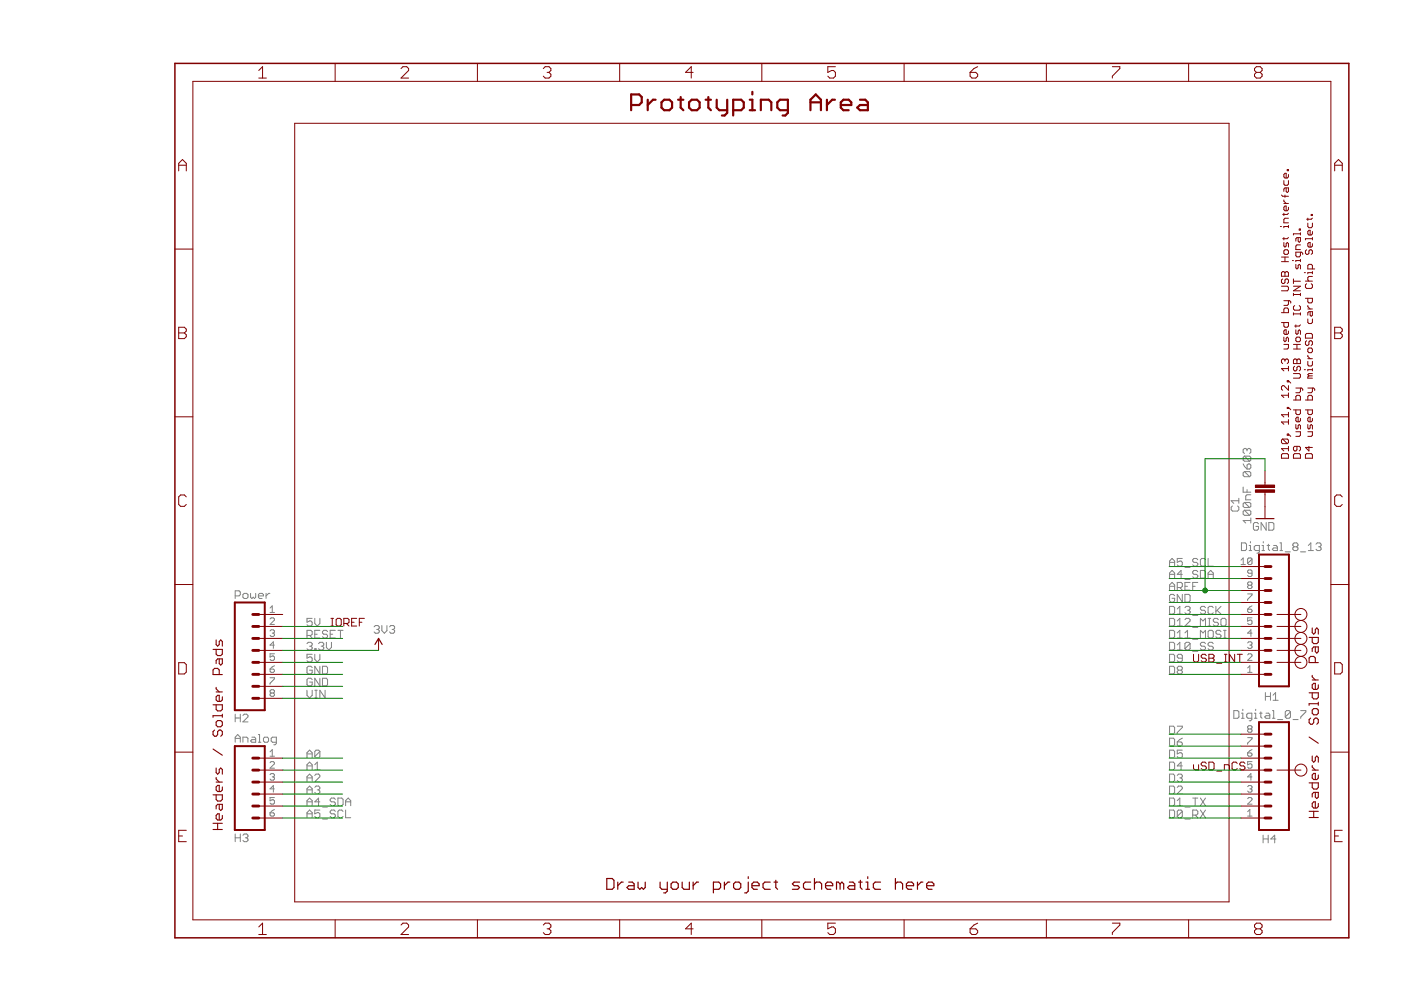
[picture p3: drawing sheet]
<svg xmlns="http://www.w3.org/2000/svg" width="297mm" height="210mm" viewBox="0 0 297 210" stroke-linecap="round" stroke-linejoin="round" font-family="sans-serif">
<g fill="none" stroke="#808080" stroke-width=".21">
<path d="M263.6 98.4l.8 1M263.8 96.7h1.1l.3 .3v.5l-.3 .3M263.8 100h1.1l.3 .3v.5l-.3 .3M263.8 96.7l-.2 .3v.5l.2 .3h1.1M263.8 100l-.2 .3v.5l.2 .3h1.1M263.8 100l1.1 1.1M263.8 96.7l1.1 1.1M264.4 95.4l.3-.3h.2l.3 .3v.5l-.3 .3M264.4 98.6l.3-.2h.2l.3 .2v.6l-.3 .2h-.5zM264.4 95.4l-.3-.3h-.3l-.2 .3v.5l.2 .3M264.4 95.4v.2M248 119.2h1"/>
<path d="M250.7 118.4h-1.1v.8l.5-.2h.3l.3 .2v.6l-.3 .2h-.5l-.3-.2M254 118.7l-.3-.3h-.6l-.2 .3v.3l.2 .2h.6l.3 .3v.3l-.3 .2h-.6l-.2-.2M255.6 118.7l-.3-.3h-.5l-.3 .3v1.1l.3 .2h.5l.3-.2M256.1 118.4v1.6h1.1M261.3 107.3l-.3 .2v.6l.3 .3h1.1l.3-.3v-.6l-.3-.2M262.7 106.2h-1.7l.6 .5M262.7 105.6v1.1M263.1 118.8l.5-.5v1.4M263.1 119.7h1M263.2 115.1h.8l.3 .3v1.1l-.3 .2h-.8zM263.6 103.3v1.1h1.6M263.8 106.5h1.1l.3 .3v.6l-.3 .2"/>
<path d="M263.8 108.2h1.1l.3 .2v.6l-.3 .3M263.8 108.2l-.2 .2v.6l.2 .3h1.1M263.8 106.5l-.2 .3v.6l.2 .2h1.1M263.8 108.2l1.1 1.1M263.8 106.5l1.1 1.1M264.4 103.8v.6M264.8 116.7h.6M264.8 115.7h.3v1M265.1 114.8v.3M265.2 110.4h-1.6l.5 .5M265.2 109.8v1.1M265.2 104.9h-.8l-.3 .3v.8h1.1"/>
<path d="M265.5 118.5l-1 1M265.5 118.5v1l-.3 .2h-.4l-.3-.2M265.5 118.5l-.3-.2h-.4l-.3 .2v1M266.8 111.1l-.2-.3h-.6l-.3 .3v1l.3 .3h.6l.2-.3v-.5h-.5M267 116.7h-.8l-.3-.2v-.6l.3-.2h.8v1.3l-.3 .3h-.2M267.6 116.7h.5M267.6 115.7h.2v1M267.8 114.8v.3M268.5 110.8v1.6l-1.1-1.6v1.6M268.6 115.7h.6M268.9 115.4v1.1l.3 .2M269 110.8h.8l.3 .3v1l-.3 .3h-.8z"/>
<path d="M270 115.7h.6l.2 .2v.8h-.8l-.3-.2 .3-.3h.8M271.4 116.7h.5M271.4 115.1h.3v1.6M272.5 117h1.1M274.4 115.9l-.3 .3v.3l.3 .2h.5l.3-.2v-.3l-.3-.3M274.4 115.9l-.3-.2v-.3l.3-.3h.5l.3 .3v.3l-.3 .2M274.4 115.9h.5M275.7 117h1.1M277.4 116.7h1.1M277.4 115.7l.5-.6v1.6M279 115.4l.3-.3h.5l.3 .3v.3l-.3 .2M279.6 115.9h.2"/>
<path d="M279.8 115.9l.3 .3v.3l-.3 .2h-.5l-.3-.2M49.9 126.3h.8l.2-.2v-.6l-.2-.2h-.8v1.6M51.8 125.8h.5l.3 .3v.5l-.3 .3h-.5l-.3-.3v-.5zM53.1 125.8v.8l.3 .3 .3-.3 .3 .3 .2-.3v-.8M54.8 126.3h1.1v-.2l-.3-.3h-.6l-.2 .3v.5l.2 .3h.6M56.4 125.8v1.1M57.2 125.8h-.2l-.6 .5M57.3 128.9l.4-.4v1.4M57.3 131.2l.2-.2h.5l.2 .2v.3l-.9 .9h.9M57.3 133.8l.2-.3h.5l.2 .3-.2 .4M57.3 129.9h.9M57.7 134.2h.3"/>
<path d="M58 134.2l.2 .3-.2 .4h-.5l-.2-.2M58.2 138.6h-.9v.7l.4-.2 .5 .2v.5l-.2 .2h-.5l-.2-.2M58.2 136.8h-.9l.7-.7v1.4M65.1 134.7h.8l.3-.2v-.6l-.3-.3h-.8v1.7M65.1 136.5l.3-.3h.5l.3 .3v.2l-.3 .3M65.6 134.7l.6 .6M65.6 137h.3M65.9 137l.3 .3v.2l-.3 .3h-.5l-.3-.3M66.2 131.1h-1.1v.8l.5-.2h.3l.3 .2v.6l-.3 .2h-.5l-.3-.2M66.2 138.7h-1.1v.9l.5-.3h.3l.3 .3v.5l-.3 .3h-.5l-.3-.3M66.7 131.1v1.1l.6 .5 .5-.5v-1.1M66.7 137.5h.3v.3h-.3z"/>
<path d="M66.7 138.7v1.1l.6 .6 .5-.6v-1.1M66.7 134.5h.6M67.5 136.5l.3-.3h.6l.2 .3v.2l-.2 .3M67.8 133.6h-1.1v1.7h1.1M68.1 137h.3M68.4 137l.2 .3v.2l-.2 .3h-.6l-.3-.3M69.2 136.2v1.1l.5 .5 .6-.5v-1.1M69.4 133.9l-.2-.3h-.6l-.2 .3v.3l.2 .3h.6l.2 .2v.3l-.2 .3h-.6l-.2-.3M70 134.5h.5M71.1 133.6h-1.1v1.7h1.1M71.6 133.6h1.1M72.2 133.6v1.7"/>
<path d="M79.3 132.9l.3-.3h.5l.3 .3v.3l-.3 .3M79.9 133.5h.2M80.1 133.5l.3 .2v.3l-.3 .3h-.5l-.3-.3M81 132.6v1.1l.5 .6 .5-.6v-1.1M82.6 132.9l.3-.3h.5l.3 .3v.3l-.3 .3M83.1 133.5h.3M83.4 133.5l.3 .2v.3l-.3 .3h-.5l-.3-.3M248 131.1h.8l.2 .3v1.1l-.2 .2h-.8zM248 128.6h.8l.2 .2v1.1l-.2 .3h-.8zM248 120v-1l.5-.6 .5 .6v1M248 122.6v-1.1l.5-.6 .5 .6v1.1M248 125.1v-1.1l.5-.5 .5 .5v1.1"/>
<path d="M248 133.6h.8l.2 .3v1.1l-.2 .3h-.8zM248 136.2h.8l.2 .3v1l-.2 .3h-.8zM248 138.7h.8l.2 .3v1.1l-.2 .3h-.8zM248 124.3h1M248 121.8h1M249 126.3l-.2-.3h-.6l-.2 .3v1.1l.2 .3h.6l.2-.3v-.5h-.5M249.6 124.6h.8l.3-.3v-.5l-.3-.3h-.8v1.6M249.6 135.3h1.1M249.6 130.2h1.1M249.6 129.1l.5-.5v1.6M249.6 131.7l.5-.6v1.6M249.6 134.2l.5-.6v1.7"/>
<path d="M249.6 136.7l.5-.5v1.6M249.6 132.7h1.1M249.6 137.8h1.1M250.1 124.6l.6 .5M250.7 139.6h-.8l-.3-.3v-.3l.3-.3h.5l.3 .3v1.1l-.3 .3h-.5l-.3-.3M250.7 126v1.7l-1.1-1.7v1.7M250.7 121.8h-1.1l.8-.9v1.7M251.2 126h.9l.2 .3v1.1l-.2 .3h-.9zM251.2 128.8l.3-.2h.6l.2 .2v.3l-.2 .3M251.2 131.4l.3-.3h.6l.2 .3v.3l-1.1 1h1.1M251.2 135.3h1.1M251.2 124.3h.6"/>
<path d="M251.2 134.2l.6-.6v1.7M251.2 122.9h1.1M251.2 120.3h1.1M251.8 129.4h.3M252.1 129.4l.2 .2v.3l-.2 .3h-.6l-.3-.3M252.3 123.5h-1.1v1.6h1.1M252.3 136.5l-.2-.3h-.6l-.3 .3v1M252.3 136.5v1l-.2 .3h-.6l-.3-.3M252.3 136.5l-1.1 1M252.9 124.3h.5M252.9 130.5h1.1M252.9 133h1.1"/>
<path d="M252.9 135.6h1.1M252.9 138.1h1.1M254 123.5h-1.1v1.6M254 121.2l-.3-.3h-.6l-.2 .3v.3l.2 .3h.6l.3 .2v.3l-.3 .3h-.6l-.2-.3M254.5 120.9h.8l.3 .3v1.1l-.3 .3h-.8zM254.5 132.7v-1.6l.6 .6 .5-.6v1.6M254.5 135.3v-1.7l.6 .6 .5-.6v1.7M255.6 128.8l-.3-.2h-.5l-.3 .2v.3l.3 .3h.5l.3 .2v.3l-.3 .3h-.5l-.3-.3M255.6 136.5l-.3-.3h-.5l-.3 .3v.2l.3 .3h.5l.3 .3v.2l-.3 .3h-.5l-.3-.3M256.1 122.6v-1.1l.6-.6 .5 .6v1.1M256.1 132.7h.6M256.1 131.1h.6"/>
<path d="M256.1 121.8h1.1M256.4 133.6h.6l.2 .3v1.1l-.2 .3h-.6l-.3-.3v-1.1zM256.4 131.1v1.6M257.2 128.8l-.2-.2h-.6l-.3 .2v1.1l.3 .3h.6l.2-.3M257.2 136.5l-.2-.3h-.6l-.3 .3v.2l.3 .3h.6l.2 .3v.2l-.2 .3h-.6l-.3-.3M257.8 128.6v1.6M258 129.4l.9 .8M258.3 131.4l-.3-.3h-.5l-.3 .3v.3l.3 .2h.5l.3 .3v.3l-.3 .2h-.5l-.3-.2M258.9 128.6l-1.1 1M258.9 133.9l-.3-.3h-.6l-.2 .3v.3l.2 .3h.6l.3 .2v.3l-.3 .3h-.6l-.2-.3M258.9 131.4l.2-.3h.6l.2 .3v1.1l-.2 .2h-.6l-.2-.2zM259.4 133.6h.6"/>
<path d="M259.4 135.3h.6M259.7 133.6v1.7M264.5 125.9h1v.3l-1 .9v.2M264.5 129.2h.7l.3 .4-.3 .3h-.4l-.3-.3zM264.5 136.3l.3-.2h.4l.3 .2-.3 .5M264.5 138.9l.3-.3h.4l.3 .3v.2l-1 .9h1M264.8 124.1l-.3-.3 .3-.4h.4l.3 .2-.3 .5M264.8 124.1l-.3 .2 .3 .5h.4l.3-.3-.3-.4M264.8 124.1h.4M265 136.8h.2M265.2 136.8l.3 .2-.3 .5h-.4l-.3-.3M265.5 134.2h-1l.7-.7v1.4"/>
<path d="M265.5 121.5h-.7l-.3-.2 .3-.5h.4l.3 .3v.9l-.3 .2h-.4l-.3-.2M265.5 131h-1v.7l.5-.2 .5 .2v.5l-.3 .2h-.4l-.3-.2M265.5 128.5l-1 .7M49.9 151.4v1.7M49.9 157.4v-1.1l.5-.6 .5 .6v1.1M49.9 156.5h1M49.9 152.2h1M50.9 151.4v1.7M51.5 157.4v-1.1h.8l.3 .2v.9M51.5 151.7l.3-.3h.5l.3 .3v.3l-1.1 1.1h1.1M53.4 156.3h.6l.2 .2v.9h-.8l-.3-.3 .3-.3h.8M54.8 157.4h.5"/>
<path d="M54.8 155.7h.2v1.7M55.9 156.5l.2-.2h.6l.2 .2v.6l-.2 .3h-.6l-.2-.3zM57.3 159.4l.4-.5v1.4M57.3 141.9h.7l.2 .4-.2 .3h-.5l-.2-.3zM57.3 143.7h.9v.2l-.9 1v.2M57.5 146.9l-.2-.2 .2-.5h.5l.2 .3-.2 .4M57.5 146.9l-.2 .3 .2 .4h.5l.2-.2-.2-.5M57.5 146.9h.5M58.2 141.2l-.9 .7M58.6 157.4h-.8l-.3-.3v-.6l.3-.2h.8v1.3l-.3 .3h-.3M65.1 146.3v1.1l.5 .6 .6-.6v-1.1M65.1 159.9h1.1"/>
<path d="M66.2 141.5l-.3-.2h-.5l-.3 .2v1.1l.3 .3h.5l.3-.3v-.5h-.6M66.2 144.1l-.3-.3h-.5l-.3 .3v1.1l.3 .2h.5l.3-.2v-.6h-.6M66.7 148h.6M66.7 146.3h.6M67 146.3v1.7M67.8 141.3v1.6l-1.1-1.6v1.6M67.8 143.8v1.6l-1.1-1.6v1.6M67.8 159.3l-.3-.3h-.5l-.3 .3v1.1M67.8 159.3v1.1l-.3 .3h-.5l-.3-.3M67.8 159.3l-1.1 1.1M68.4 141.3h.8l.2 .2v1.1l-.2 .3h-.8zM68.4 143.8h.8l.2 .3v1.1l-.2 .2h-.8z"/>
<path d="M68.9 146.3v1.7l-1.1-1.7v1.7M248 156.5h.8l.2 .3v1.1l-.2 .2h-.8zM248 141.3h.8l.2 .2v1.1l-.2 .3h-.8zM248 159h.8l.2 .3v1.1l-.2 .3h-.8zM248 154h.8l.2 .2v1.1l-.2 .3h-.8zM249.6 154h1.1v.2l-1.1 1.1v.3M249.6 157.3h.8l.3 .3v.3l-.3 .2h-.5l-.3-.2zM249.9 142.1l-.3-.3v-.3l.3-.2h.5l.3 .2v.3l-.3 .3M249.9 142.1l-.3 .2v.3l.3 .3h.5l.3-.3v-.3l-.3-.2M249.9 142.1h.5M250.7 159h-1.1v.9l.8-.3 .3 .3v.5l-.3 .3h-.5l-.3-.3M250.7 156.5l-1.1 .8"/>
<path d="M261.6 150.7h.8l.3 .2v1.1l-.3 .3h-.8zM263.2 152.3h.6M263.2 151.2h.3v1.1M263.5 150.4v.3M264.5 159.6h.7l.3 .5-.3 .2h-.4l-.3-.2zM264.5 141.6l.5-.4v1.4M264.5 156.4h1v.2l-1 1v.2M264.5 142.6h1M264.8 154.6l-.3-.3 .3-.4h.4l.3 .2-.3 .5M264.8 154.6l-.3 .2 .3 .5h.4l.3-.3-.3-.4M264.8 154.6h.4M265.4 152.3h-.8l-.3-.3v-.5l.3-.3h.8v1.4l-.3 .2h-.2"/>
<path d="M265.5 158.9l-1 .7M266 152.3h.5M266 151.2h.2v1.1M266.2 150.4v.3M267.1 151.2h.5M267.3 150.9v1.1l.3 .3M268.3 146.9v1.6M268.3 147.7h1.1M268.4 151.2h.6l.2 .3v.8h-.8l-.3-.3 .3-.3h.8M269.4 146.9v1.6M269.8 152.3h.5M269.8 150.7h.2v1.6"/>
<path d="M269.9 147.4l.5-.5v1.6M269.9 148.5h1.1M270.9 152.6h1M273.6 150.9v1.1l-.3 .3h-.5l-.3-.3M273.6 150.9l-.3-.2h-.5l-.3 .2v1.1M273.6 150.9l-1.1 1.1M274.2 152.6h1M275.8 150.7h1.1v.2l-1.1 1.1v.3M49.9 176.8v1.7M49.9 177.6h1M50.9 176.8v1.7M51.5 177.1l.3-.3h.5l.3 .3v.3l-.3 .2"/>
<path d="M52 177.6h.3M52.3 177.6l.3 .3v.3l-.3 .3h-.5l-.3-.3M57.3 160.3h.9M57.3 161.7l.2-.2h.5l.2 .2v.2l-.9 1h.9M57.3 164.3l.2-.3h.5l.2 .3-.2 .4M57.3 172.3h.7l.2 .5-.2 .2h-.5l-.2-.2zM57.7 164.7h.3M58 164.7l.2 .3-.2 .4h-.5l-.2-.2M58.2 169.1h-.9v.7l.4-.2 .5 .2v.5l-.2 .2h-.5l-.2-.2M58.2 167.3h-.9l.7-.7v1.4M58.2 171.6l-.9 .7M65.1 160.7v-1.1l.5-.6 .6 .6v1.1"/>
<path d="M65.1 163.2v-1.1l.5-.5 .6 .5v1.1M65.1 165.8v-1.1l.5-.6 .6 .6v1.1M65.1 168.3v-1.1l.5-.5 .6 .5v1.1M65.1 170.8v-1l.5-.6 .6 .6v1M65.1 173.4v-1.1l.5-.6 .6 .6v1.1M65.1 162.4h1.1M65.1 164.9h1.1M65.1 167.5h1.1M65.1 170h1.1M65.1 172.6h1.1M66.7 164.4l.3-.3h.5l.3 .3v.3l-1.1 1.1h1.1M66.7 166.9l.3-.2h.5l.3 .2v.3l-.3 .3"/>
<path d="M66.7 162.1l.6-.5v1.6M66.7 163.2h1.1M67.3 167.5h.2M67.5 167.5l.3 .2v.3l-.3 .3h-.5l-.3-.3M67.8 171.7h-1.1v.9l.8-.3 .3 .3v.5l-.3 .3h-.5l-.3-.3M67.8 170h-1.1l.8-.8v1.6M68.4 171.1h1M68.4 173.7h1M71.1 169.5l-.3-.3h-.5l-.3 .3v.3l.3 .2h.5l.3 .3v.3l-.3 .2h-.5l-.3-.2M71.1 172l-.3-.3h-.5l-.3 .3v.3l.3 .3h.5l.3 .2v.3l-.3 .3h-.5l-.3-.3M71.6 169.2h.9l.2 .3v1.1l-.2 .2h-.9zM72.7 172l-.2-.3h-.6l-.3 .3v1.1l.3 .3h.6l.2-.3"/>
<path d="M73.3 171.7v1.7h1.1M73.3 170h1.1M73.3 170.8v-1l.5-.6 .6 .6v1M248 161.6h.8l.2 .3v1l-.2 .3h-.8zM248 164.1h.8l.2 .3v1.1l-.2 .3h-.8zM248 166.7h.8l.2 .2v1.1l-.2 .3h-.8zM248 169.2h.8l.2 .3v1.1l-.2 .2h-.8zM248 171.7h.8l.2 .3v1.1l-.2 .3h-.8zM249.6 164.4l.3-.3h.5l.3 .3v.3l-.3 .2M249.6 166.9l.3-.2h.5l.3 .2v.3l-1.1 1.1h1.1M249.6 169.8l.5-.6v1.6M249.6 170.8h1.1"/>
<path d="M250.1 164.9h.3M250.4 164.9l.3 .3v.3l-.3 .3h-.5l-.3-.3M250.7 162.4h-1.1l.8-.8v1.6M250.7 172l-.3-.3h-.5l-.3 .3v1.1M250.7 172v1.1l-.3 .3h-.5l-.3-.3M250.7 172l-1.1 1.1M251.2 171.1h1.1M251.2 173.7h1.1M252.9 172.8h.8l.3-.2v-.6l-.3-.3h-.8v1.7M252.9 169.2h1.1M253.4 169.2v1.6M253.4 172.8l.6 .6"/>
<path d="M254.5 169.2l1.1 1.6M254.5 171.7l1.1 1.7M255.6 169.2l-1.1 1.6M255.6 171.7l-1.1 1.7M264.5 169.3l.3-.2h.4l.3 .2v.3l-1 .9h1M264.5 173h1M264.5 172.1l.5-.5v1.4M264.5 166.8l.3-.2h.4l.3 .2-.3 .5M265 167.3h.2M265.2 167.3l.3 .2-.3 .5h-.4l-.3-.3M265.5 161.5h-1v.7l.5-.3 .5 .3v.4l-.3 .3h-.4l-.3-.3M265.5 164.7h-1l.7-.7v1.4"/>
<path d="M267.8 177.1v1.6M267.8 177.9h1.1M268.9 177.1v1.6M270.5 177.9h-1.1l.9-.8v1.6"/>
</g>
<g fill="none" stroke="#800000" stroke-width=".21">
<path d="M40.9 17.3h241.3v177.7h-241.3zM54.9 14.9l.8-.8v2.5M54.9 16.6h1.6M71.1 13.4v3.9M85 14.5l.4-.4h.8l.4 .4v.4l-1.6 1.7h1.6M101.2 13.4v3.9M115.2 14.5l.4-.4h.8l.4 .4v.4l-.4 .4M116 15.3h.4M116.4 15.3l.4 .4v.5l-.4 .4h-.8l-.4-.4M131.4 13.4v3.9M147 15.3h-1.6l1.2-1.2v2.5M161.5 13.4v3.9"/>
<path d="M177.1 14.1h-1.6v1.2l.8-.4h.4l.4 .4v.9l-.4 .4h-.8l-.4-.4M191.7 13.4v3.9M205.7 15.3h1.2l.4 .4v.5l-.4 .4h-.8l-.4-.4zM207.3 14.1l-.8 .4-.8 .8M221.8 13.4v3.9M235.8 14.1h1.6v.4l-1.6 1.7v.4M252 13.4v3.9M266.4 15.3l-.4-.4v-.4l.4-.4h.8l.4 .4v.4l-.4 .4M266.4 15.3l-.4 .4v.5l.4 .4h.8l.4-.4v-.5l-.4-.4M266.4 15.3h.8M37.9 36.2v-1.6l.8-.8 .8 .8v1.6M37.9 35h1.6"/>
<path d="M62.5 26.1h198.1v165.1h-198.1zM272.2 38.3v.7l.2 .3h.5l.3-.3v-.7M272.7 39.8v.8l.2 .2 .3-.2v-.8h-.8l-.2 .3v.5M272.9 35.9h.3v.3h-.3zM273.2 37v.5l-.3 .2h-.5l-.2-.2v-.5l.2-.3h.3v1M283 36.2v-1.6l.8-.8 .8 .8v1.6M283 35h1.6M37.1 52.8h3.8M271.5 48h.2M271.7 57.8l.2-.2h.3l.2 .2 .5-.2 .3 .2v.8h-1.5zM271.7 55.5h1.5M271.7 54.5h1.5"/>
<path d="M271.7 41.4l.2 .2h1.3M271.9 59.1l-.2 .3v.5l.2 .2h.3l.2-.2v-.5l.3-.3 .5 .3v.5l-.3 .2M272.2 51.4v.8l.2 .2 .3-.2v-.5l.2-.3 .3 .3v.7M272.2 42.4v.3l.5 .4M272.2 45.2v.5M272.2 50.4v.5M272.2 43.1h1M272.4 53h.5l.3 .2v.5l-.3 .2h-.5l-.2-.2v-.5zM272.4 41.4v.4M272.4 54.5v1M272.4 57.8v.8M273.2 43.9v.5l-.3 .3h-.5l-.2-.3v-.5l.2-.2h.3v1"/>
<path d="M273.2 47.8v.5M273.2 46.3h-.8l-.2 .2v.7h1M273.2 48h-1v.3M273.2 50.4l-.3 .2h-1M273.2 45.2l-.3 .3h-1M274 55.2h.2M274.2 59.1v1M274.2 59.6h1.5M274.7 56v.8l.3 .2 .2-.2v-.5l.3-.3 .2 .3v.7M275.2 50.4v.7l.3 .3 .2-.3v-.7h-.7l-.3 .2v.5M275.5 48.6h.2v.2h-.2zM275.7 49.3v.5"/>
<path d="M275.7 53.5v.7l-.2 .3h-.5l-.3-.3v-.7h1.3l.2 .5M275.7 55v.5M275.7 49.6h-1.5v.2M275.7 51.9h-.7l-.3 .3v.7h1M275.7 55.2h-1v.3M276.5 57.8h.3M276.8 59.6h1.5M277 53l-.2 .2v.5l.5 .2 .2-.2v-.5l.3-.2h.2l.3 .2v.5l-.3 .2M277.3 47.3v.7l.2 .3h.5l.3-.3v-.7M277.3 46.2v.5M278 45.5h.3v.2h-.3zM278.3 50.6h-1.5v.3"/>
<path d="M278.3 49.1v.5l-.3 .2h-.5l-.2-.2v-.5l.2-.3h.3v1M278.3 50.4v.5M278.3 51.7v.5l-.3 .2h-.5l-.2-.2v-.5l.2-.3h.3v1M278.3 57v-.7l-.3-.3h-.5l-.2 .3v.7h1.4M278.3 57.6v.5M278.3 57.8h-1v.3M278.3 58.6h-.8l-.2 .3v.5l.2 .2M278.3 46.2l-.3 .3h-1M282.2 52.8h3.8M37.9 69.4h1.2l.4 .4v.4l-.4 .4 .4 .4v.4l-.4 .4h-1.2zM37.9 70.6h1.2M271.7 60.7h1.2l.3 .2v.5l-.3 .3h-1.2"/>
<path d="M271.7 66.3h1.5v-.7l-.3-.3h-.5l-.2 .3v.7M271.7 68.4h1.5v.7l-.3 .3h-.5l-.2-.3v-.7M272.2 71.5v.7l.2 .3 .3-.3v-.5l.2-.2 .3 .2v.8M272.2 73h1v.8l-.3 .2h-.7M272.2 63.8h1.2l.3 .5M272.4 76.3l.3-.2 .5 .2v.5l-.3 .3M272.4 76.3l-.2-.2-.5 .2v.5l.2 .3M272.4 76.3v.3M273.2 63.8v.7l-.3 .2h-.7M273.2 70.2v.5l-.3 .2h-.5l-.2-.2v-.5l.2-.3h.3v1M273.2 77.7v.9M273.2 78.1h-1.5l.5 .5"/>
<path d="M274.2 76.3l.3-.2h.2l.3 .2 .5-.2 .2 .2v.8h-1.5zM274.2 74h1.5M274.2 73h1.5M274.2 60.7h1.5l-1.5 1h1.5M274.2 79.2h1.3l.2 .2v.5l-.2 .3h-1.3M274.2 62.2v.5M274.2 66.3v.5M274.2 66.5h1.5M274.2 62.4h1.5M274.5 64.8l-.3 .2v.5l.3 .3h1l.2-.3v-.5l-.2-.2M274.5 77.7l-.3 .2v.5l.3 .2h.2l.3-.2v-.5l.2-.2 .5 .2v.5l-.2 .2M274.7 69.9v.8l.3 .2 .2-.2v-.5l.3-.3 .2 .3v.7"/>
<path d="M274.7 68.9v.5M275 71.5h.5l.2 .2v.5l-.2 .3h-.5l-.3-.3v-.5zM275 73v1M275 76.3v.8M275.7 62.2v.5M275.7 66.3v.5M275.7 68.9l-.2 .2h-1M276.5 78.4h.3M276.8 63.2h1.5v.8l-.3 .2h-.5l-.2-.2v-.8M277 72.2l-.2 .3v.5l.2 .2h.3l.2-.2v-.5l.3-.3h.2l.3 .3v.5l-.3 .2M277 60.2l-.2 .2v.5l.2 .3h1l.3-.3v-.5l-.3-.2M277 70.7h1l.3 .3v.7h-1.5v-.7z"/>
<path d="M277.3 67.6v.7l.2 .3h.5l.3-.3v-.7M277.3 76.6v.8l.2 .2h.5l.3-.2v-.8M277.3 64.8v.2l.5 .5M277.3 75.3v.3l.5 .5M277.3 76.1h1M277.3 65.5h1M277.5 79.7l-.2 .2v.3h1M277.5 73.8h.5l.3 .2v.5l-.3 .3h-.5l-.2-.3v-.5zM277.5 79.7h.8M277.8 66.1v.7l.2 .3 .3-.3v-.7h-.8l-.2 .2v.5M278.3 79.2h-.8l-.2 .2 .2 .3M278.3 78.1v.5"/>
<path d="M278.3 78.4h-1v.2M283 69.4h1.2l.4 .4v.4l-.4 .4 .4 .4v.4l-.4 .4h-1.2zM283 70.6h1.2M37.1 88.4h3.8M268.2 99.8v3M271.7 96.4l.2-.2h1l.3 .2v.8h-1.5zM271.9 93.1h1l.3 .2v.5l-.3 .3M271.9 93.1l-.2 .2v.5l.2 .3h1M271.9 93.1l1 1M272.9 80.7h.3v.3h-.3zM272.9 86.4h.3v.2h-.3zM272.9 92h.3v.3h-.3z"/>
<path d="M273.2 81.8v.9l-1-.9h-.3l-.2 .2v.5l.2 .2M273.2 83.3v1M273.2 87.4v1M273.2 89v1M273.2 94.6v1M273.2 95.1h-1.5l.5 .5M273.2 92l.5 .5M273.2 89.5h-1.5l.5 .5M273.2 87.9h-1.5l.5 .5M273.2 86.4l.5 .5M273.2 83.8h-1.5l.5 .5M273.2 80.7l.5 .5"/>
<path d="M274.2 96.4l.3-.2h1l.2 .2v.8h-1.5zM274.2 84.8h1.5v-.7l-.2-.3h-.5l-.3 .3v.7M274.2 86.9h1.5v.8l-.2 .2h-.5l-.3-.2v-.8M274.7 90v.7l.3 .3 .2-.3v-.4l.3-.3 .2 .3v.7M274.7 91.5h1v.8l-.2 .2h-.8M274.7 82.3h1.3l.2 .5M275 94.6v.8l-.3 .2h-.2l-.3-.2v-.5l.3-.3h1l.2 .3v.5l-.2 .2M275.7 82.3v.7l-.2 .3h-.8M275.7 88.7v.5l-.2 .2h-.5l-.3-.2v-.5l.3-.2h.2v.9M276.8 96.4l.2-.2h1l.3 .2v.8h-1.5zM276.8 84.8h1.5v-.7l-.3-.3h-.5l-.2 .3v.7M276.8 86.9h1.5v.8l-.3 .2h-.5l-.2-.2v-.8"/>
<path d="M277.3 91.5h1v.8l-.3 .2h-.7M277.3 82.3h1.2l.2 .5M277.3 90v.7l.2 .3 .3-.3v-.4l.2-.3 .3 .3v.7M277.5 94.6v1l-.7-.7h1.5M278.3 88.7v.5l-.3 .2h-.5l-.2-.2v-.5l.2-.2h.3v.9M278.3 82.3v.7l-.3 .3h-.7M282.2 88.4h3.8M39.5 105.3l-.4-.4h-.8l-.4 .4v1.7l.4 .4h.8l.4-.4M268.2 104.4v5.6M284.6 105.3l-.4-.4h-.8l-.4 .4v1.7l.4 .4h.8l.4-.4M37.1 123.9h3.8M54.9 130.3h5"/>
<path d="M54.9 132.8h5M54.9 135.4h5M54.9 137.9h5M70.2 132.7h.5M70.2 131.1h.5M70.4 131.1v1.6M71.3 131.4l.2-.3h.6l.2 .3v1.1l-.2 .2h-.6l-.2-.2zM72.9 132.2h.8l.3-.3v-.5l-.3-.3h-.8v1.6M73.4 132.2l.6 .5M74.5 131.9h.6M75.6 131.1h-1.1v1.6h1.1M76.2 131.9h.5"/>
<path d="M77.3 131.1h-1.1v1.6M80.3 135.4v2.5M253 138.7v1.4l.3 .3h.6l.2-.3v-1.4M255.8 139l-.3-.3h-.5l-.3 .3v.3l.3 .3h.5l.3 .2v.3l-.3 .3h-.5l-.3-.3M256.3 138.7h.8l.3 .3v.3l-.3 .3 .3 .2v.3l-.3 .3h-.8zM256.3 139.6h.8M259.6 138.7h.5M259.9 138.7v1.7M261.8 138.7v1.7l-1.1-1.7v1.7M262.3 138.7h1.1M262.8 138.7v1.7M263.1 130.3h5.1"/>
<path d="M263.1 132.8h5.1M263.1 135.4h5.1M263.1 137.9h5.1M263.1 127.7h5.1M263.1 125.2h5.1M263.1 122.7h5.1M263.1 120.1h5.1M270.7 130.3h5.1M270.7 132.8h5.1M270.7 135.4h5.1M270.7 137.9h5.1M282.2 123.9h3.8"/>
<path d="M37.1 159.5h3.8M37.9 140.5h1.2l.4 .4v1.6l-.4 .4h-1.2zM54.9 140.4h5M54.9 143h5M54.9 145.5h5M54.9 148.1h5M258 140.6h1M259.6 140.4h.5M263.1 140.4h5.1M263.1 158.2h5.1M263.1 155.7h5.1M263.1 143h5.1"/>
<path d="M270.7 140.4h5.1M282.2 159.5h3.8M283 140.5h1.2l.4 .4v1.6l-.4 .4h-1.2zM37.9 177.2h.8M39.5 176h-1.6v2.5h1.6M54.9 163.3h5M54.9 160.7h5M54.9 165.8h5M54.9 168.4h5M54.9 170.9h5M54.9 173.4h5M253 162.1v.8l.3 .3h.8v-1.1"/>
<path d="M255.8 161.9l-.3-.3h-.5l-.3 .3v.2l.3 .3h.5l.3 .3v.2l-.3 .3h-.5l-.3-.3M256.3 161.6h.8l.3 .3v1l-.3 .3h-.8zM258 163.5h1M259.6 163.2v-1.1h.8l.3 .3v.8M262.3 161.9l-.3-.3h-.5l-.3 .3v1l.3 .3h.5l.3-.3M263.1 163.3h5.1M263.1 160.7h5.1M263.1 165.8h5.1M263.1 168.4h5.1M263.1 170.9h5.1M263.1 173.4h5.1M263.9 161.9l-.2-.3h-.6l-.2 .3v.2l.2 .3h.6l.2 .3v.2l-.2 .3h-.6l-.2-.3"/>
<path d="M270.7 163.3h5.1M283 177.2h.8M284.6 176h-1.6v2.5h1.6M54.9 196.5l.8-.8v2.4M54.9 198.1h1.6M71.1 195v3.8M85 196.1l.4-.4h.8l.4 .4v.4l-1.6 1.6h1.6M101.2 195v3.8M115.2 196.1l.4-.4h.8l.4 .4v.4l-.4 .4M116 196.9h.4M116.4 196.9l.4 .4v.4l-.4 .4h-.8l-.4-.4M131.4 195v3.8"/>
<path d="M147 196.9h-1.6l1.2-1.2v2.4M161.5 195v3.8M177.1 195.7h-1.6v1.2l.8-.4h.4l.4 .4v.8l-.4 .4h-.8l-.4-.4M191.7 195v3.8M205.7 196.9h1.2l.4 .4v.4l-.4 .4h-.8l-.4-.4zM207.3 195.7l-.8 .4-.8 .8M221.8 195v3.8M235.8 195.7h1.6v.4l-1.6 1.6v.4M252 195v3.8M266.4 196.9l-.4 .4v.4l.4 .4h.8l.4-.4v-.4l-.4-.4M266.4 196.9l-.4-.4v-.4l.4-.4h.8l.4 .4v.4l-.4 .4M266.4 196.9h.8"/>
<circle cx="275.8" cy="135.4" r="1.27"/>
<circle cx="275.8" cy="130.3" r="1.27"/>
<circle cx="275.8" cy="132.8" r="1.27"/>
<circle cx="275.8" cy="137.9" r="1.27"/>
<circle cx="275.8" cy="140.4" r="1.27"/>
<circle cx="275.8" cy="163.3" r="1.27"/>
</g>
<g fill="none" stroke="#800000" stroke-width=".47">
<path d="M159.5 19.5v.5M133.8 22.3h1.7l.6-.6v-1.1l-.6-.6h-1.7v3.4M137.3 21.1v2.3M139 21.1h-.5l-1.2 1.2M140.3 21.7l.5-.6h1.1l.6 .6v1.1l-.6 .6h-1.1l-.5-.6zM143.8 21.1h1.1M144.3 20.6v2.2l.6 .6M146.1 21.7l.6-.6h1.1l.5 .6v1.1l-.5 .6h-1.1l-.6-.6zM149.6 21.1h1.1M150.2 20.6v2.2l.5 .6M152 21.1v1.7l.5 .6h1.7M154.2 21.1v2.8l-.6 .6h-.5"/>
<path d="M155.4 23.4h1.7l.6-.6v-1.1l-.6-.6h-1.7v3.4M159 21.1h.5v2.3M159 23.4h1.1M161.3 23.4v-2.3h1.7l.5 .6v1.7M167 23.4h-1.6l-.6-.6v-1.1l.6-.6h1.6v2.8l-.5 .6h-.6M171.8 23.4v-2.3l1.2-1.1 1.1 1.1v2.3M171.8 21.7h2.3M175.3 21.1v2.3M177 21.1h-.6l-1.1 1.2M178.3 22.3h2.2v-.6l-.6-.6h-1.1l-.5 .6v1.1l.5 .6h1.1M182.3 21.1h1.2l.5 .6v1.7h-1.7l-.5-.6 .5-.5h1.7"/>
</g>
<g fill="none" stroke="#800000" stroke-width=".23">
<path d="M45.2 137.7h1.9v1l-.3 .3h-.7l-.3-.3v-1M45.8 135.7v1l.3 .3 .4-.3v-.7l.3-.3 .3 .3v1M46.5 139.7v1l.3 .3 .3-.3v-1h-1l-.3 .3v.7M277.6 135.1h1.9v1l-.3 .4h-.7l-.3-.4v-1M278.2 133.1v1l.3 .4 .4-.4v-.6l.3-.4 .3 .4v1M278.9 137.2v1l.3 .3 .3-.3v-1h-1l-.3 .3v.7M45.2 149.4h1.9v1l-.3 .3h-.7l-.3-.3v-1M45.2 158.8l1.9 1.3M45.5 154.8l-.3 .3v.7l.3 .3h.3l.3-.3v-.7l.4-.3h.3l.3 .3v.7l-.3 .3M45.8 153.1l.3-.3h.7l.3 .3v.7l-.3 .3h-.7l-.3-.3zM45.8 145.7v.3l.7 .7M45.8 146.7h1.3"/>
<path d="M46.5 143v-1l-.4-.3h-.6l-.3 .3v1h1.9M47.1 147.7v.7l-.3 .3h-.7l-.3-.3v-.7l.3-.3h.4v1.3M47.1 151.4v.7M47.1 151.7h-1.9v.4M277.6 146.9h1.9v1l-.3 .3h-.7l-.3-.3v-1M277.6 156.3l1.9 1.3M277.9 152.3l-.3 .3v.6l.3 .4h.3l.3-.4v-.6l.4-.3h.3l.3 .3v.6l-.3 .4M278.2 150.6l.3-.4h.7l.3 .4v.6l-.3 .4h-.7l-.3-.4zM278.2 143.2v.3l.7 .7M278.2 144.2h1.3M278.9 140.5v-1l-.4-.3h-.6l-.3 .3v1h1.9M279.5 145.2v.7l-.3 .3h-.7l-.3-.3v-.7l.3-.3h.4v1.3"/>
<path d="M279.5 148.9v.6M279.5 149.2h-1.9v.3M45.2 175.9h1.9M45.2 174.6h1.9M45.2 168.5h1.9v1l-.3 .3h-.7l-.3-.3v-1M45.8 162.8v1l.3 .3 .4-.3v-.6l.3-.4 .3 .4v.9M45.8 164.8v.4l.7 .6M45.8 165.8h1.3M46.1 174.6v1.3M46.5 170.5v1l.3 .4 .3-.4v-1h-1l-.3 .4v.6M47.1 166.9v.6l-.3 .3h-.7l-.3-.3v-.6l.3-.4h.4v1.3M47.1 172.9v.6l-.3 .4h-.7l-.3-.4v-.6l.3-.3h.4v1.3"/>
<path d="M277.6 173.3h1.9M277.6 172h1.9M277.6 166h1.9v1l-.3 .3h-.7l-.3-.3v-1M278.2 160.3v1l.3 .3 .4-.3v-.7l.3-.3 .3 .3v1M278.2 162.3v.3l.7 .7M278.2 163.3h1.3M278.5 172v1.3M278.9 168v1l.3 .3 .3-.3v-1h-1l-.3 .3v.7M279.5 164.3v.7l-.3 .3h-.7l-.3-.3v-.7l.3-.3h.4v1.3M279.5 170.3v.7l-.3 .3h-.7l-.3-.3v-.7l.3-.3h.4v1.3"/>
</g>
<g fill="none" stroke="#800000" stroke-width=".25">
<path d="M266.3 110h3.8M79.5 136.6l.8-1.2 .7 1.2M128.7 186.3h1.1l.4 .3v1.6l-.4 .4h-1.1zM131 187v1.6M132.1 187h-.4l-.7 .8M133.3 187h.8l.4 .4v1.2h-1.2l-.4-.4 .4-.4h1.2M135.3 187v1.2l.4 .4 .3-.4 .4 .4 .4-.4v-1.2M140 187v1.2l.3 .4h1.2M141.5 187v1.9l-.4 .4h-.4M142.3 187.4l.4-.4h.7l.4 .4v.8l-.4 .4h-.7l-.4-.4zM144.6 187v1.2l.4 .4h1.2v-1.6M147 187v1.6"/>
<path d="M148.1 187h-.4l-.7 .8M151.3 188.6h1.1l.4-.4v-.8l-.4-.4h-1.1v2.3M153.6 187v1.6M154.7 187h-.4l-.7 .8M155.5 187.4l.4-.4h.8l.4 .4v.8l-.4 .4h-.8l-.4-.4zM158.6 187v1.9l-.3 .4h-.4M158.6 185.9v.4M159.4 187.8h1.6v-.4l-.4-.4h-.8l-.4 .4v.8l.4 .4h.8M163.3 187h-1.1l-.4 .4v.8l.4 .4h1.1M164.1 187h.8M164.5 186.6v1.6l.4 .4M169.5 187h-1.1l-.4 .4 .4 .4h.7l.4 .4-.4 .4h-1.1"/>
<path d="M171.9 187h-1.2l-.4 .4v.8l.4 .4h1.2M172.7 187.4l.4-.4h.7l.4 .4v1.2M172.7 186.3v2.3M175 187.8h1.6v-.4l-.4-.4h-.8l-.4 .4v.8l.4 .4h.8M178.1 187.4l-.4-.4h-.3v1.6M178.1 187.4v1.2M178.1 187.4l.4-.4 .4 .4v1.2M180.1 187h.7l.4 .4v1.2h-1.1l-.4-.4 .4-.4h1.1M182 187h.8M182.4 186.6v1.6l.4 .4M183.6 188.6h.8M183.6 187h.4v1.6"/>
<path d="M184 185.9v.4M186.7 187h-1.2l-.3 .4v.8l.3 .4h1.2M189.8 187.4l.4-.4h.8l.4 .4v1.2M189.8 186.3v2.3M192.2 187.8h1.5v-.4l-.4-.4h-.7l-.4 .4v.8l.4 .4h.7M194.5 187v1.6M195.7 187h-.4l-.8 .8M196.5 187.8h1.5v-.4l-.4-.4h-.8l-.3 .4v.8l.3 .4h.8"/>
</g>
<path d="M37.1 13.4h248.9v185.4h-248.9z" fill="none" stroke="#800000" stroke-width=".32"/>
<path d="M266.9 117.6h6.4v27.9h-6.4zM49.8 127.7h6.3v22.9h-6.3zM49.8 158.2h6.3v17.8h-6.3zM266.9 153.1h6.4v22.9h-6.4z" fill="none" stroke="#800000" stroke-width=".42"/>
<g fill="none" stroke="#800000" stroke-width=".61">
<path d="M53.6 135.4h1.3M53.6 132.8h1.3M53.6 130.3h1.3M53.6 137.9h1.3M268.2 135.4h1.3M268.2 132.8h1.3M268.2 130.3h1.3M268.2 137.9h1.3M268.2 127.7h1.3M268.2 125.2h1.3M268.2 122.7h1.3M268.2 120.1h1.3"/>
<path d="M53.6 140.4h1.3M53.6 143h1.3M53.6 145.5h1.3M53.6 148.1h1.3M268.2 158.2h1.3M268.2 155.7h1.3M268.2 140.4h1.3M268.2 143h1.3M53.6 165.8h1.3M53.6 163.3h1.3M53.6 160.7h1.3M53.6 170.9h1.3"/>
<path d="M53.6 168.4h1.3M53.6 173.4h1.3M268.2 165.8h1.3M268.2 163.3h1.3M268.2 160.7h1.3M268.2 170.9h1.3M268.2 168.4h1.3M268.2 173.4h1.3"/>
</g>
<g fill="#800000" stroke="#800000" stroke-width=".21">
<path d="M266.2 103.9h4v.5h-4z"/>
<path d="M266.2 102.8h4v.6h-4z"/>
</g>
<g fill="none" stroke="#008000" stroke-width=".21">
<path d="M268.2 99.8v-2.5h-12.7v27.9M59.9 135.4h12.7M59.9 132.8h12.7M59.9 137.9h20.4M247.9 127.7h15.2M247.9 135.4h15.2M247.9 125.2h15.2M247.9 130.3h15.2M247.9 132.8h15.2M247.9 137.9h15.2M247.9 122.7h15.2M247.9 120.1h15.2"/>
<path d="M59.9 143h12.7M59.9 145.5h12.7M59.9 148.1h12.7M59.9 140.4h12.7M247.9 143h15.2M247.9 140.4h15.2M247.9 155.7h15.2M247.9 158.2h15.2M59.9 160.7h12.7M59.9 163.3h12.7M59.9 165.8h12.7M59.9 168.4h12.7"/>
<path d="M59.9 170.9h12.7M59.9 173.4h12.7M247.9 160.7h15.2M247.9 163.3h15.2M247.9 165.8h15.2M247.9 168.4h15.2M247.9 170.9h15.2M247.9 173.4h15.2"/>
</g>
<circle cx="255.5" cy="125.2" r=".51" fill="#008000" stroke="#008000" stroke-width=".21"/>
</svg>
